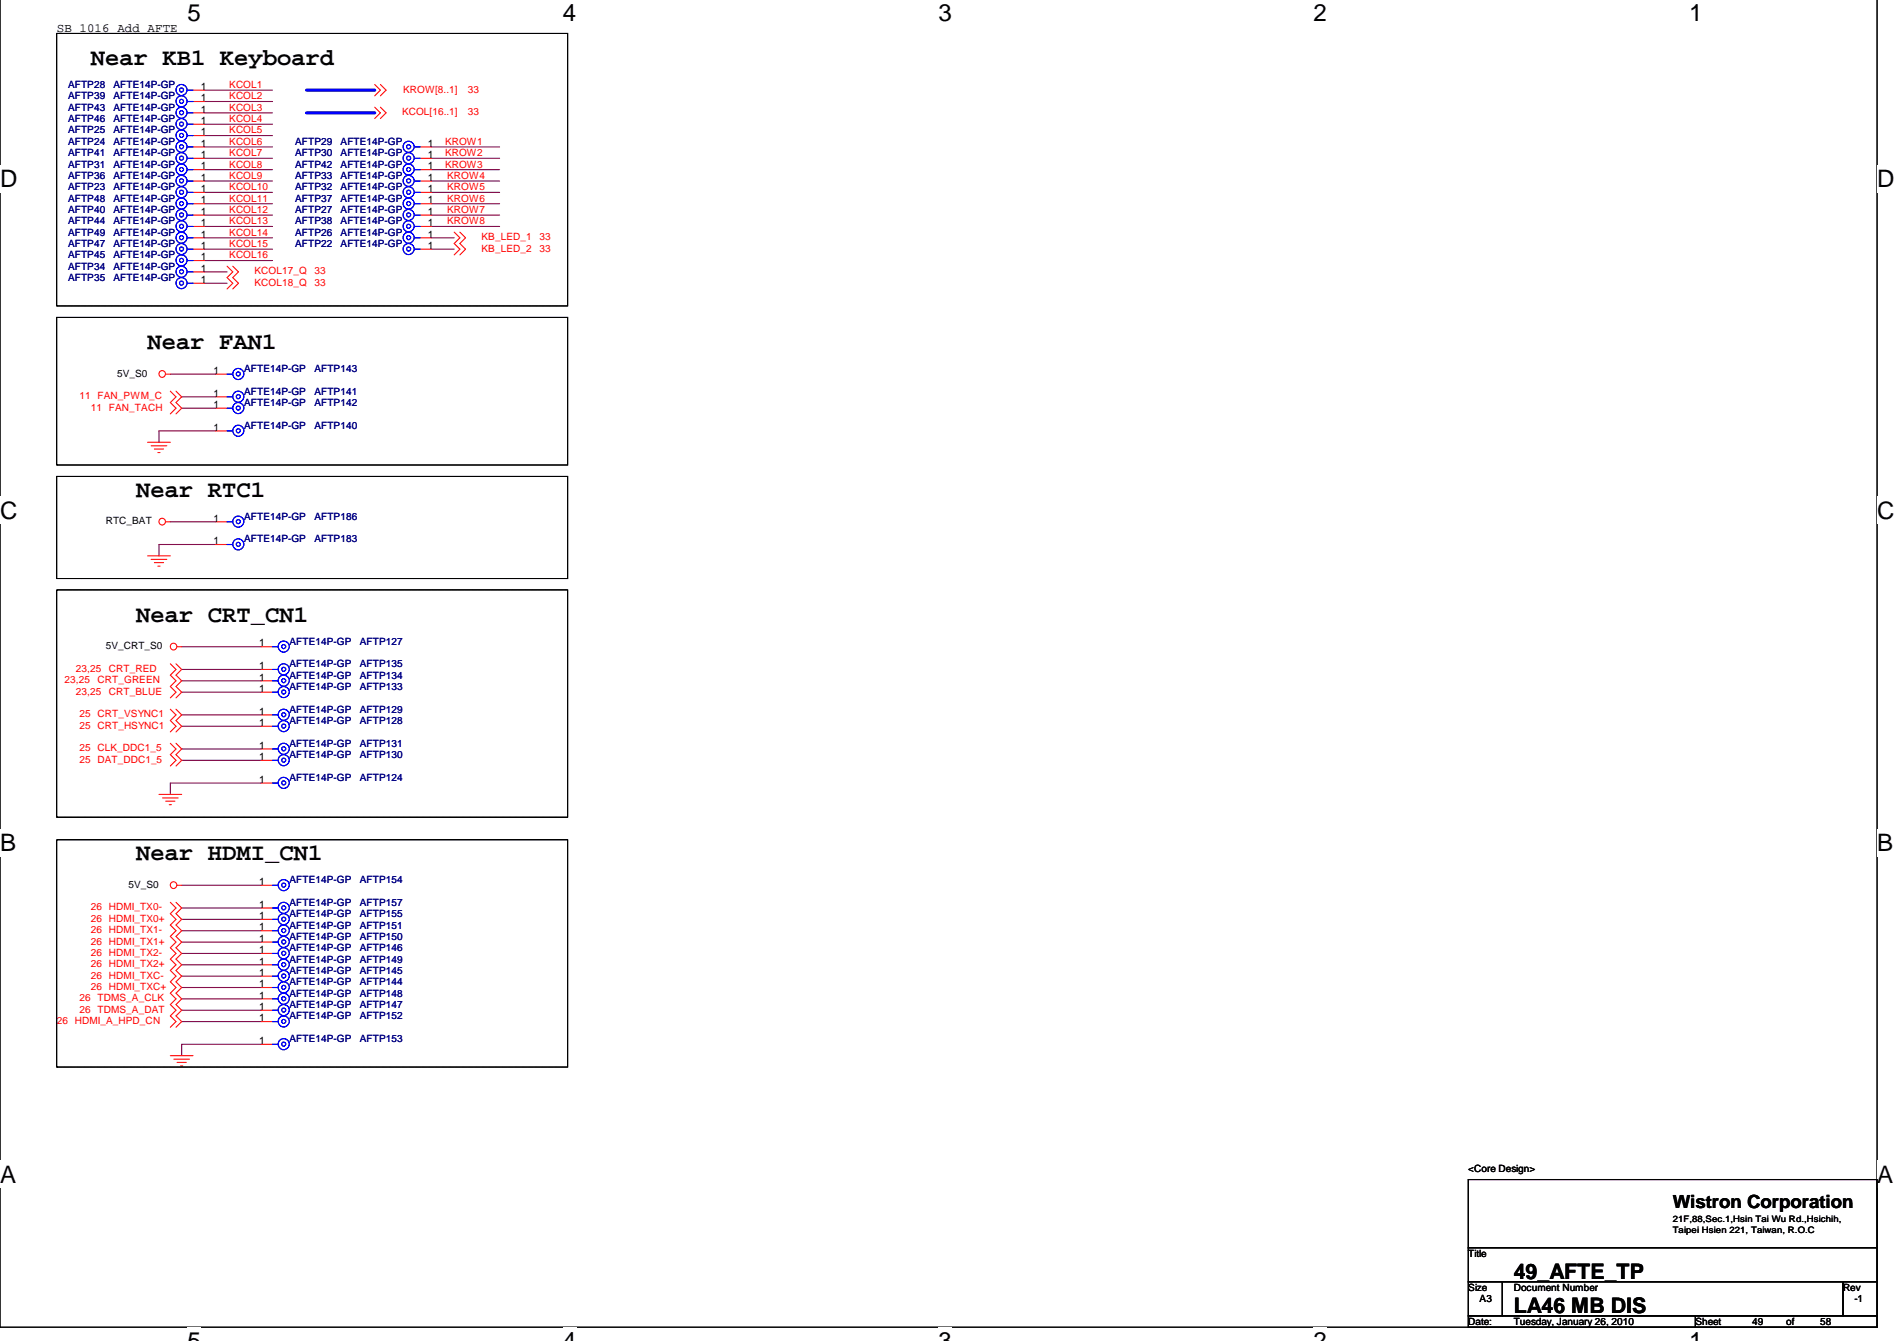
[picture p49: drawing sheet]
<svg xmlns="http://www.w3.org/2000/svg" width="297mm" height="210mm" viewBox="0 0 297 210" stroke-linecap="round" stroke-linejoin="round" font-family="sans-serif">
<defs><g id="words">
<g font-size="3.8">
<text x="29.4" y="3.3">5</text>
<text x="88.1" y="3.3">4</text>
<text x="146.9" y="3.3">3</text>
<text x="205.7" y="3.3">2</text>
<text x="264.5" y="3.3">1</text>
<text x="0" y="29.2">D</text>
<text x="293.9" y="29.2">D</text>
<text x="0" y="81.2">C</text>
<text x="293.9" y="81.2">C</text>
<text x="0" y="133.2">B</text>
<text x="293.9" y="133.2">B</text>
<text x="0" y="185.1">A</text>
<text x="293.9" y="185.1">A</text>
</g>
<g font-size="3.7">
<text x="14.2" y="10.2">Near KB1 Keyboard</text>
<text x="23.1" y="54.6">Near FAN1</text>
<text x="21.3" y="77.7">Near RTC1</text>
<text x="21.3" y="97.3">Near CRT_CN1</text>
<text x="21.3" y="134.6">Near HDMI_CN1</text>
</g>
<g font-size="3.3">
<text x="237" y="200.2">49_AFTE_TP</text>
<text x="237" y="205.5">LA46 MB DIS</text>
</g>
<text font-size="2.8" x="261.9" y="189">Wistron Corporation</text>
<text font-size="1.9" x="8.9" y="5">SB 1016 Add AFTE</text>
<g font-size="1.6" fill="#000080">
<text x="10.7" y="15.6">AFTP39</text>
<text x="10.7" y="17.3">AFTP43</text>
<text x="10.7" y="13.8">AFTP28</text>
<text x="17.8" y="15.6">AFTE14P-GP</text>
<text x="17.8" y="15.6">AFTE14P</text>
<text x="17.8" y="17.3">AFTE14P-GP</text>
<text x="17.8" y="17.3">AFTE14P</text>
<text x="17.8" y="13.8">AFTE14P-GP</text>
<text x="17.8" y="13.8">AFTE14P</text>
<text x="10.7" y="19.1">AFTP46</text>
<text x="10.7" y="20.9">AFTP25</text>
<text x="10.7" y="22.7">AFTP24</text>
<text x="17.8" y="19.1">AFTE14P-GP</text>
<text x="17.8" y="19.1">AFTE14P</text>
<text x="17.8" y="20.9">AFTE14P-GP</text>
<text x="17.8" y="20.9">AFTE14P</text>
<text x="17.8" y="22.7">AFTE14P-GP</text>
<text x="17.8" y="22.7">AFTE14P</text>
<text x="46.2" y="22.7">AFTP29</text>
<text x="53.3" y="22.7">AFTE14P-GP</text>
<text x="53.3" y="22.7">AFTE14P</text>
<text x="10.7" y="28">AFTP36</text>
<text x="10.7" y="29.8">AFTP23</text>
<text x="10.7" y="26.2">AFTP31</text>
<text x="10.7" y="24.4">AFTP41</text>
<text x="17.8" y="28">AFTE14P-GP</text>
<text x="17.8" y="28">AFTE14P</text>
<text x="17.8" y="29.8">AFTE14P-GP</text>
<text x="17.8" y="29.8">AFTE14P</text>
<text x="17.8" y="26.2">AFTE14P-GP</text>
<text x="17.8" y="26.2">AFTE14P</text>
<text x="17.8" y="24.4">AFTE14P-GP</text>
<text x="17.8" y="24.4">AFTE14P</text>
<text x="46.2" y="24.4">AFTP30</text>
<text x="46.2" y="26.2">AFTP42</text>
<text x="46.2" y="28">AFTP33</text>
<text x="46.2" y="29.8">AFTP32</text>
<text x="53.3" y="24.4">AFTE14P-GP</text>
<text x="53.3" y="24.4">AFTE14P</text>
<text x="53.3" y="26.2">AFTE14P-GP</text>
<text x="53.3" y="26.2">AFTE14P</text>
<text x="53.3" y="28">AFTE14P-GP</text>
<text x="53.3" y="28">AFTE14P</text>
<text x="53.3" y="29.8">AFTE14P-GP</text>
<text x="53.3" y="29.8">AFTE14P</text>
<text x="10.7" y="31.6">AFTP48</text>
<text x="10.7" y="33.3">AFTP40</text>
<text x="10.7" y="35.1">AFTP44</text>
<text x="17.8" y="31.6">AFTE14P-GP</text>
<text x="17.8" y="31.6">AFTE14P</text>
<text x="17.8" y="33.3">AFTE14P-GP</text>
<text x="17.8" y="33.3">AFTE14P</text>
<text x="17.8" y="35.1">AFTE14P-GP</text>
<text x="17.8" y="35.1">AFTE14P</text>
<text x="46.2" y="31.6">AFTP37</text>
<text x="46.2" y="33.3">AFTP27</text>
<text x="46.2" y="35.1">AFTP38</text>
<text x="53.3" y="31.6">AFTE14P-GP</text>
<text x="53.3" y="31.6">AFTE14P</text>
<text x="53.3" y="33.3">AFTE14P-GP</text>
<text x="53.3" y="33.3">AFTE14P</text>
<text x="53.3" y="35.1">AFTE14P-GP</text>
<text x="53.3" y="35.1">AFTE14P</text>
<text x="10.7" y="38.7">AFTP47</text>
<text x="10.7" y="36.9">AFTP49</text>
<text x="10.7" y="40.4">AFTP45</text>
<text x="17.8" y="38.7">AFTE14P-GP</text>
<text x="17.8" y="38.7">AFTE14P</text>
<text x="17.8" y="36.9">AFTE14P-GP</text>
<text x="17.8" y="36.9">AFTE14P</text>
<text x="17.8" y="40.4">AFTE14P-GP</text>
<text x="17.8" y="40.4">AFTE14P</text>
<text x="46.2" y="36.9">AFTP26</text>
<text x="46.2" y="38.7">AFTP22</text>
<text x="53.3" y="36.9">AFTE14P-GP</text>
<text x="53.3" y="36.9">AFTE14P</text>
<text x="53.3" y="38.7">AFTE14P-GP</text>
<text x="53.3" y="38.7">AFTE14P</text>
<text x="10.7" y="42.2">AFTP34</text>
<text x="10.7" y="44">AFTP35</text>
<text x="17.8" y="42.2">AFTE14P-GP</text>
<text x="17.8" y="42.2">AFTE14P</text>
<text x="17.8" y="44">AFTE14P-GP</text>
<text x="17.8" y="44">AFTE14P</text>
<text x="38.2" y="58.2">AFTE14P-GP</text>
<text x="49.2" y="58.2">AFTP143</text>
<text x="38.2" y="61.8">AFTE14P-GP</text>
<text x="38.2" y="63.6">AFTE14P-GP</text>
<text x="49.2" y="61.8">AFTP141</text>
<text x="49.2" y="63.6">AFTP142</text>
<text x="38.2" y="67.1">AFTE14P-GP</text>
<text x="49.2" y="67.1">AFTP140</text>
<text x="38.2" y="81.3">AFTE14P-GP</text>
<text x="49.2" y="81.3">AFTP186</text>
<text x="38.2" y="84.9">AFTE14P-GP</text>
<text x="49.2" y="84.9">AFTP183</text>
<text x="45.3" y="100.9">AFTE14P-GP</text>
<text x="56.3" y="100.9">AFTP127</text>
<text x="45.3" y="106.2">AFTE14P-GP</text>
<text x="45.3" y="104.5">AFTE14P-GP</text>
<text x="56.3" y="106.2">AFTP134</text>
<text x="56.3" y="104.5">AFTP135</text>
<text x="45.3" y="108">AFTE14P-GP</text>
<text x="45.3" y="111.6">AFTE14P-GP</text>
<text x="45.3" y="113.3">AFTE14P-GP</text>
<text x="56.3" y="108">AFTP133</text>
<text x="56.3" y="111.6">AFTP129</text>
<text x="56.3" y="113.3">AFTP128</text>
<text x="45.3" y="116.9">AFTE14P-GP</text>
<text x="45.3" y="118.7">AFTE14P-GP</text>
<text x="56.3" y="116.9">AFTP131</text>
<text x="56.3" y="118.7">AFTP130</text>
<text x="45.3" y="122.2">AFTE14P-GP</text>
<text x="56.3" y="122.2">AFTP124</text>
<text x="45.3" y="138.2">AFTE14P-GP</text>
<text x="45.3" y="141.8">AFTE14P-GP</text>
<text x="45.3" y="143.6">AFTE14P-GP</text>
<text x="56.3" y="138.2">AFTP154</text>
<text x="56.3" y="141.8">AFTP157</text>
<text x="56.3" y="143.6">AFTP155</text>
<text x="45.3" y="148.9">AFTE14P-GP</text>
<text x="45.3" y="145.3">AFTE14P-GP</text>
<text x="45.3" y="147.1">AFTE14P-GP</text>
<text x="56.3" y="148.9">AFTP146</text>
<text x="56.3" y="145.3">AFTP151</text>
<text x="56.3" y="147.1">AFTP150</text>
<text x="45.3" y="150.7">AFTE14P-GP</text>
<text x="45.3" y="154.2">AFTE14P-GP</text>
<text x="45.3" y="152.5">AFTE14P-GP</text>
<text x="56.3" y="150.7">AFTP149</text>
<text x="56.3" y="154.2">AFTP144</text>
<text x="56.3" y="152.5">AFTP145</text>
<text x="45.3" y="156">AFTE14P-GP</text>
<text x="45.3" y="157.8">AFTE14P-GP</text>
<text x="45.3" y="159.6">AFTE14P-GP</text>
<text x="56.3" y="156">AFTP148</text>
<text x="56.3" y="157.8">AFTP147</text>
<text x="56.3" y="159.6">AFTP152</text>
<text x="45.3" y="163.1">AFTE14P-GP</text>
<text x="56.3" y="163.1">AFTP153</text>
</g>
<g font-size="1.6">
<text x="31.5" y="15.8">1</text>
<text x="31.5" y="17.6">1</text>
<text x="31.5" y="14.1">1</text>
<text x="31.5" y="19.4">1</text>
<text x="31.5" y="21.2">1</text>
<text x="31.5" y="23">1</text>
<text x="67" y="23">1</text>
<text x="31.5" y="28.3">1</text>
<text x="31.5" y="26.5">1</text>
<text x="31.5" y="24.7">1</text>
<text x="67" y="24.7">1</text>
<text x="67" y="26.5">1</text>
<text x="67" y="28.3">1</text>
<text x="31.5" y="30.1">1</text>
<text x="31.5" y="31.8">1</text>
<text x="31.5" y="33.6">1</text>
<text x="31.5" y="35.4">1</text>
<text x="67" y="30.1">1</text>
<text x="67" y="31.8">1</text>
<text x="67" y="33.6">1</text>
<text x="67" y="35.4">1</text>
<text x="31.5" y="39">1</text>
<text x="31.5" y="37.2">1</text>
<text x="31.5" y="40.7">1</text>
<text x="67" y="37.2">1</text>
<text x="67" y="39">1</text>
<text x="31.5" y="42.5">1</text>
<text x="31.5" y="44.3">1</text>
<text x="18.3" y="58.9">5V_S0</text>
<text x="33.4" y="58.5">1</text>
<text x="33.4" y="62.1">1</text>
<text x="33.4" y="63.9">1</text>
<text x="33.4" y="67.4">1</text>
<text x="16.6" y="82.1">RTC_BAT</text>
<text x="33.4" y="81.6">1</text>
<text x="33.4" y="85.2">1</text>
<text x="16.6" y="101.6">5V_CRT_S0</text>
<text x="40.6" y="101.2">1</text>
<text x="40.6" y="106.5">1</text>
<text x="40.6" y="104.7">1</text>
<text x="40.6" y="108.3">1</text>
<text x="40.6" y="111.9">1</text>
<text x="40.6" y="113.6">1</text>
<text x="40.6" y="117.2">1</text>
<text x="40.6" y="119">1</text>
<text x="40.6" y="122.5">1</text>
<text x="20.1" y="139">5V_S0</text>
<text x="40.6" y="138.5">1</text>
<text x="40.6" y="142.1">1</text>
<text x="40.6" y="143.9">1</text>
<text x="40.6" y="149.2">1</text>
<text x="40.6" y="145.6">1</text>
<text x="40.6" y="147.4">1</text>
<text x="40.6" y="151">1</text>
<text x="40.6" y="154.5">1</text>
<text x="40.6" y="152.8">1</text>
<text x="40.6" y="156.3">1</text>
<text x="40.6" y="158.1">1</text>
<text x="40.6" y="159.9">1</text>
<text x="40.6" y="163.4">1</text>
<text x="229.9" y="183.4">&lt;Core Design&gt;</text>
<text x="229.9" y="196.7">Title</text>
<text x="229.9" y="202.1">Size</text>
<text x="231.7" y="203.8">A3</text>
<text x="237" y="202.1">Document Number</text>
<text x="288.6" y="202.1">Rev</text>
<text x="290.4" y="203.8">-1</text>
<text x="229.9" y="207.4">Date:</text>
<text x="237" y="207.4">Tuesday, January 26, 2010</text>
<text x="265.5" y="207.4">Sheet</text>
<text x="274.4" y="207.4">49</text>
<text x="279.7" y="207.4">of</text>
<text x="285" y="207.4">58</text>
</g>
<g font-size="1.6" fill="#f00">
<text x="35.9" y="17.3">KCOL3</text>
<text x="35.9" y="13.8">KCOL1</text>
<text x="35.9" y="15.6">KCOL2</text>
<text x="63.1" y="14.5">KROW[8..1]</text>
<text x="73.2" y="14.5">33</text>
<text x="35.9" y="20.9">KCOL5</text>
<text x="35.9" y="19.1">KCOL4</text>
<text x="35.9" y="22.7">KCOL6</text>
<text x="62.9" y="18">KCOL[16..1]</text>
<text x="69.7" y="22.7">KROW1</text>
<text x="73.2" y="18">33</text>
<text x="35.9" y="28">KCOL9</text>
<text x="35.9" y="24.4">KCOL7</text>
<text x="35.9" y="26.2">KCOL8</text>
<text x="35.9" y="29.8">KCOL10</text>
<text x="69.7" y="26.2">KROW3</text>
<text x="69.7" y="24.4">KROW2</text>
<text x="70" y="29.8">KROW5</text>
<text x="70" y="28">KROW4</text>
<text x="35.9" y="31.6">KCOL11</text>
<text x="35.9" y="33.3">KCOL12</text>
<text x="35.9" y="35.1">KCOL13</text>
<text x="70" y="35.1">KROW8</text>
<text x="70" y="31.6">KROW6</text>
<text x="70" y="33.3">KROW7</text>
<text x="35.9" y="40.4">KCOL16</text>
<text x="35.9" y="36.9">KCOL14</text>
<text x="35.9" y="38.7">KCOL15</text>
<text x="75.4" y="37.6">KB_LED_1</text>
<text x="75.4" y="39.4">KB_LED_2</text>
<text x="84.5" y="37.6">33</text>
<text x="84.5" y="39.4">33</text>
<text x="39.8" y="42.9">KCOL17_Q</text>
<text x="39.8" y="44.7">KCOL18_Q</text>
<text x="49.2" y="42.9">33</text>
<text x="49.2" y="44.7">33</text>
<text x="12.4" y="62.5">11 FAN_PWM_C</text>
<text x="14.2" y="64.3">11 FAN_TACH</text>
<text x="10.1" y="106.9">23,25</text>
<text x="11.9" y="105.2">23,25</text>
<text x="15.3" y="106.9">CRT_GREEN</text>
<text x="17.1" y="105.2">CRT_RED</text>
<text x="11.9" y="108.7">23,25</text>
<text x="12.4" y="112.3">25 CRT_VSYNC1</text>
<text x="17.1" y="108.7">CRT_BLUE</text>
<text x="12.4" y="114.1">25 CRT_HSYNC1</text>
<text x="12.4" y="117.6">25 CLK_DDC1_5</text>
<text x="12.4" y="119.4">25 DAT_DDC1_5</text>
<text x="14.2" y="142.5">26 HDMI_TX0-</text>
<text x="14.2" y="144.3">26 HDMI_TX0+</text>
<text x="14.2" y="146.1">26 HDMI_TX1-</text>
<text x="14.2" y="147.8">26 HDMI_TX1+</text>
<text x="14.2" y="149.6">26 HDMI_TX2-</text>
<text x="14.2" y="151.4">26 HDMI_TX2+</text>
<text x="14.2" y="153.2">26 HDMI_TXC-</text>
<text x="14.2" y="155">26 HDMI_TXC+</text>
<text x="8.9" y="160.3">26 HDMI_A_HPD_CN</text>
<text x="12.4" y="156.7">26 TDMS_A_CLK</text>
<text x="12.4" y="158.5">26 TDMS_A_DAT</text>
</g>
<g font-size="1.4">
<text x="261.9" y="191.3">21F,88,Sec.1,Hsin Tai Wu Rd.,Hsichih,</text>
<text x="261.9" y="193.1">Taipei Hsien 221, Taiwan, R.O.C</text>
</g>
</g></defs>
<path d="M0 -.1v207.8h293.9v-207.8" fill="none" stroke="#000" stroke-width=".17"/>
<g fill="#fff">
<path d="M29.4 -.1h2.1v4.2h-2.1z"/>
<path d="M29.4 207.7h2.1v2.2h-2.1z"/>
<path d="M88.1 -.1h2.2v4.2h-2.2z"/>
<path d="M88.1 207.7h2.2v2.2h-2.2z"/>
<path d="M146.9 -.1h2.2v4.2h-2.2z"/>
<path d="M146.9 207.7h2.2v2.2h-2.2z"/>
<path d="M205.7 -.1h2.1v4.2h-2.1z"/>
<path d="M205.7 207.7h2.1v2.2h-2.1z"/>
<path d="M264.5 -.1h2.1v4.2h-2.1z"/>
<path d="M264.5 207.7h2.1v2.2h-2.1z"/>
<path d="M0 25.8h2.8v4.3h-2.8z"/>
<path d="M293.9 25.8h2.8v4.3h-2.8z"/>
<path d="M0 77.8h2.8v4.2h-2.8z"/>
<path d="M293.9 77.8h2.8v4.2h-2.8z"/>
<path d="M0 129.8h2.5v4.2h-2.5z"/>
<path d="M293.9 129.8h2.6v4.2h-2.6z"/>
<path d="M0 181.7h2.5v4.2h-2.5z"/>
<path d="M293.9 181.7h2.6v4.2h-2.6z"/>
</g>
<g fill="none" stroke="#800040" stroke-width=".17">
<path d="M32 19.4h10.7M32 17.7h10.7M32 14.1h10.7M32 15.9h10.7M32 37.2h10.7M32 26.6h10.7M32 30.1h10.7M32 35.4h10.7M32 23h10.7M32 24.8h10.7M32 28.3h10.7M32 31.9h10.7"/>
<path d="M32 33.7h10.7M32 21.2h10.7M32 39h10.7M67.6 37.2h3.5M67.6 26.6h10.6M67.6 30.1h10.6M67.6 35.4h10.6M67.6 23h10.6M67.6 24.8h10.6M67.6 28.3h10.6M67.6 31.9h10.6M67.6 33.7h10.6"/>
<path d="M67.6 39h3.5M26.7 58.6h7.1M32 44.3h3.6M32 40.8h10.7M32 42.6h3.6M28.4 63.9h5.4M28.4 62.1h5.4M33.8 67.5h-8.9v1.7M26.7 81.7h7.1M33.8 85.2h-8.9v1.8M28.4 108.3h12.5M28.4 111.9h12.5"/>
<path d="M28.4 113.7h12.5M28.4 101.2h12.5M28.4 117.2h12.5M28.4 104.8h12.5M28.4 119h12.5M28.4 106.6h12.5M28.4 138.6h12.5M40.9 122.6h-14.2v1.7M28.4 143.9h12.5M28.4 154.6h12.5M28.4 145.7h12.5M28.4 156.4h12.5"/>
<path d="M28.4 147.5h12.5M28.4 158.1h12.5M28.4 149.2h12.5M28.4 159.9h12.5M28.4 151h12.5M28.4 142.1h12.5M28.4 152.8h12.5M40.9 163.5h-12.5v1.7"/>
</g>
<path d="M48 14.1h10.7M48 17.7h10.7" fill="none" stroke="#00f" stroke-width=".51"/>
<g fill="none" stroke="#f00" stroke-width=".17">
<path d="M30.2 15.9h1.8M30.2 17.7h1.8M30.2 19.4h1.8M30.2 14.1h1.8M58.7 13.2l.9 .9-.9 .9M58.7 16.8l.9 .9-.9 .9M59.6 13.2l.9 .9-.9 .9M59.6 16.8l.9 .9-.9 .9M30.2 24.8h1.8M30.2 28.3h1.8M30.2 26.6h1.8M30.2 30.1h1.8"/>
<path d="M30.2 31.9h1.8M30.2 39h1.8M30.2 33.7h1.8M30.2 35.4h1.8M30.2 37.2h1.8M30.2 23h1.8M30.2 21.2h1.8M65.8 24.8h1.8M65.8 28.3h1.8M65.8 26.6h1.8M65.8 30.1h1.8M65.8 31.9h1.8"/>
<path d="M65.8 39h1.8M65.8 33.7h1.8M65.8 35.4h1.8M65.8 37.2h1.8M65.8 23h1.8M71.1 36.3l.9 .9-.9 .9 .9 .9-.9 .9M72 36.3l.9 .9-.9 .9 .9 .9-.9 .9M26 58.6h.7M30.2 40.8h1.8M30.2 42.6h1.8M30.2 44.3h1.8M33.8 58.6h1.8"/>
<path d="M35.6 41.7l.8 .9-.8 .8 .8 .9-.8 .9M36.4 41.7l.9 .9-.9 .8 .9 .9-.9 .9M23.1 69.2h3.6M23.7 69.8h2.4M24.2 70.3h1.4M24.7 70.8h.4M26.7 61.2l.9 .9-.9 .9 .9 .9-.9 .9M27.6 61.2l.8 .9-.8 .9 .8 .9-.8 .9M33.8 62.1h1.8M33.8 63.9h1.8M33.8 67.5h1.8M23.1 87h3.6"/>
<path d="M23.7 87.6h2.4M24.2 88.1h1.4M24.7 88.6h.4M26 81.7h.7M33.8 81.7h1.8M33.8 85.2h1.8M26.7 103.9l.9 .9-.9 .9 .9 .9-.9 .9 .9 .8-.9 .9M26.7 111l.9 .9-.9 .9 .9 .9-.9 .9M26.7 116.3l.9 .9-.9 .9 .9 .9-.9 .9M27.6 103.9l.8 .9-.8 .9 .8 .9-.8 .9 .8 .8-.8 .9M27.6 111l.8 .9-.8 .9 .8 .9-.8 .9M27.6 116.3l.8 .9-.8 .9 .8 .9-.8 .9"/>
<path d="M27.7 101.2h.7M40.9 101.2h1.8M40.9 106.6h1.8M40.9 108.3h1.8M40.9 111.9h1.8M40.9 113.7h1.8M40.9 117.2h1.8M40.9 119h1.8M40.9 104.8h1.8M24.9 124.3h3.5M25.4 124.9h2.5M26 125.4h1.4"/>
<path d="M26.5 126h.3M27.7 138.6h.7M40.9 138.6h1.8M40.9 122.6h1.8M26.7 141.2l.9 .9-.9 .9 .9 .9-.9 .9 .9 .9-.9 .9 .9 .9-.9 .9 .9 .8-.9 .9 .9 .9-.9 .9 .9 .9-.9 .9 .9 .9-.9 .9 .9 .9-.9 .8 .9 .9-.9 .9 .9 .9-.9 .9M27.6 141.2l.8 .9-.8 .9 .8 .9-.8 .9 .8 .9-.8 .9 .8 .9-.8 .9 .8 .8-.8 .9 .8 .9-.8 .9 .8 .9-.8 .9 .8 .9-.8 .9 .8 .9-.8 .8 .8 .9-.8 .9 .8 .9-.8 .9M40.9 149.2h1.8M40.9 151h1.8M40.9 154.6h1.8M40.9 152.8h1.8M40.9 156.4h1.8M40.9 158.1h1.8"/>
<path d="M40.9 159.9h1.8M40.9 142.1h1.8M40.9 143.9h1.8M40.9 145.7h1.8M40.9 147.5h1.8M26.7 165.2h3.5M27.2 165.8h2.5M27.7 166.3h1.5M28.3 166.8h.3M40.9 163.5h1.8"/>
<circle cx="25.4" cy="58.5" r=".52"/>
<circle cx="25.4" cy="81.6" r=".52"/>
<circle cx="27.2" cy="101.2" r=".52"/>
<circle cx="27.2" cy="138.5" r=".52"/>
</g>
<path d="M229.9 184.6h64v10.7h-64zM229.9 195.3h64v5.3h-64zM229.9 200.6h5.3v5.4h-5.3zM229.9 206h35.6v1.7h-35.6zM235.2 200.6h53.4v5.4h-53.4zM265.5 206h28.4v1.7h-28.4zM288.6 200.6h5.3v5.4h-5.3z" fill="none" stroke="#000" stroke-width=".17"/>
<path d="M8.9 5.2h80v42.7h-80zM8.9 49.7h80v23.1h-80zM8.9 74.6h80v16h-80zM8.9 92.3h80v35.6h-80zM8.9 131.5h80v35.5h-80z" fill="none" stroke="#000" stroke-width=".16"/>
<g fill="none" stroke="#00f" stroke-width=".17">
<path d="M29.3 15.9h.9M29.3 17.7h.9M29.3 19.4h.9M29.3 14.1h.9M29.3 24.8h.9M29.3 28.3h.9M29.3 26.6h.9M29.3 30.1h.9M29.3 31.9h.9M29.3 39h.9M29.3 33.7h.9M29.3 35.4h.9"/>
<path d="M29.3 37.2h.9M29.3 23h.9M29.3 21.2h.9M64.9 24.8h.9M64.9 28.3h.9M64.9 26.6h.9M64.9 30.1h.9M64.9 31.9h.9M64.9 39h.9M64.9 33.7h.9M64.9 35.4h.9M64.9 37.2h.9"/>
<path d="M64.9 23h.9M29.3 40.8h.9M29.3 42.6h.9M29.3 44.3h.9M35.6 58.6h.8M35.6 62.1h.8M35.6 63.9h.8M35.6 67.5h.8M35.6 81.7h.8M35.6 85.2h.8M42.7 106.6h.9M42.7 108.3h.9"/>
<path d="M42.7 111.9h.9M42.7 113.7h.9M42.7 117.2h.9M42.7 119h.9M42.7 101.2h.9M42.7 104.8h.9M42.7 138.6h.9M42.7 122.6h.9M42.7 149.2h.9M42.7 151h.9M42.7 154.6h.9M42.7 152.8h.9"/>
<path d="M42.7 156.4h.9M42.7 158.1h.9M42.7 159.9h.9M42.7 142.1h.9M42.7 143.9h.9M42.7 145.7h.9M42.7 147.5h.9M42.7 163.5h.9"/>
<circle cx="28.4" cy="19.4" r=".32"/>
<circle cx="28.4" cy="14.1" r=".32"/>
<circle cx="28.4" cy="17.6" r=".32"/>
<circle cx="28.4" cy="15.9" r=".32"/>
<circle cx="28.4" cy="14.1" r=".87"/>
<circle cx="28.4" cy="19.4" r=".87"/>
<circle cx="28.4" cy="17.6" r=".87"/>
<circle cx="28.4" cy="15.9" r=".87"/>
<circle cx="28.4" cy="30.1" r=".32"/>
<circle cx="28.4" cy="35.4" r=".32"/>
<circle cx="28.4" cy="23" r=".32"/>
<circle cx="28.4" cy="28.3" r=".32"/>
<circle cx="28.4" cy="31.9" r=".32"/>
<circle cx="28.4" cy="39" r=".32"/>
<circle cx="28.4" cy="26.5" r=".32"/>
<circle cx="28.4" cy="21.2" r=".32"/>
<circle cx="28.4" cy="33.6" r=".32"/>
<circle cx="28.4" cy="37.2" r=".32"/>
<circle cx="28.4" cy="24.8" r=".32"/>
<circle cx="28.4" cy="24.7" r=".87"/>
<circle cx="28.4" cy="37.2" r=".87"/>
<circle cx="28.4" cy="23" r=".87"/>
<circle cx="28.4" cy="28.3" r=".87"/>
<circle cx="28.4" cy="35.4" r=".87"/>
<circle cx="28.4" cy="39" r=".87"/>
<circle cx="28.4" cy="31.9" r=".87"/>
<circle cx="28.4" cy="33.6" r=".87"/>
<circle cx="28.4" cy="21.2" r=".87"/>
<circle cx="28.4" cy="30.1" r=".87"/>
<circle cx="28.4" cy="26.5" r=".87"/>
<circle cx="64" cy="30.1" r=".32"/>
<circle cx="64" cy="35.4" r=".32"/>
<circle cx="64" cy="28.3" r=".32"/>
<circle cx="64" cy="23" r=".32"/>
<circle cx="64" cy="31.9" r=".32"/>
<circle cx="64" cy="39" r=".32"/>
<circle cx="64" cy="26.5" r=".32"/>
<circle cx="64" cy="33.6" r=".32"/>
<circle cx="64" cy="37.2" r=".32"/>
<circle cx="64" cy="24.8" r=".32"/>
<circle cx="64" cy="24.7" r=".87"/>
<circle cx="64" cy="37.2" r=".87"/>
<circle cx="64" cy="28.3" r=".87"/>
<circle cx="64" cy="23" r=".87"/>
<circle cx="64" cy="35.4" r=".87"/>
<circle cx="64" cy="31.9" r=".87"/>
<circle cx="64" cy="33.6" r=".87"/>
<circle cx="64" cy="39" r=".87"/>
<circle cx="64" cy="30.1" r=".87"/>
<circle cx="64" cy="26.5" r=".87"/>
<circle cx="28.4" cy="42.5" r=".32"/>
<circle cx="28.4" cy="44.3" r=".32"/>
<circle cx="28.4" cy="40.8" r=".32"/>
<circle cx="28.4" cy="40.8" r=".87"/>
<circle cx="28.4" cy="42.5" r=".87"/>
<circle cx="28.4" cy="44.3" r=".87"/>
<circle cx="37.3" cy="58.5" r=".32"/>
<circle cx="37.3" cy="58.5" r=".87"/>
<circle cx="37.3" cy="62.1" r=".32"/>
<circle cx="37.3" cy="67.4" r=".32"/>
<circle cx="37.3" cy="63.9" r=".32"/>
<circle cx="37.3" cy="62.1" r=".87"/>
<circle cx="37.3" cy="67.4" r=".87"/>
<circle cx="37.3" cy="63.9" r=".87"/>
<circle cx="37.3" cy="85.2" r=".32"/>
<circle cx="37.3" cy="81.6" r=".32"/>
<circle cx="37.3" cy="85.2" r=".87"/>
<circle cx="37.3" cy="81.6" r=".87"/>
<circle cx="44.4" cy="117.2" r=".32"/>
<circle cx="44.4" cy="104.8" r=".32"/>
<circle cx="44.4" cy="111.9" r=".32"/>
<circle cx="44.4" cy="119" r=".32"/>
<circle cx="44.4" cy="106.5" r=".32"/>
<circle cx="44.4" cy="108.3" r=".32"/>
<circle cx="44.4" cy="101.2" r=".32"/>
<circle cx="44.4" cy="113.7" r=".32"/>
<circle cx="44.4" cy="117.2" r=".87"/>
<circle cx="44.4" cy="104.8" r=".87"/>
<circle cx="44.4" cy="113.6" r=".87"/>
<circle cx="44.4" cy="111.9" r=".87"/>
<circle cx="44.4" cy="106.5" r=".87"/>
<circle cx="44.4" cy="119" r=".87"/>
<circle cx="44.4" cy="101.2" r=".87"/>
<circle cx="44.4" cy="108.3" r=".87"/>
<circle cx="44.4" cy="122.5" r=".32"/>
<circle cx="44.4" cy="138.5" r=".32"/>
<circle cx="44.4" cy="122.5" r=".87"/>
<circle cx="44.4" cy="138.5" r=".87"/>
<circle cx="44.4" cy="151" r=".32"/>
<circle cx="44.4" cy="147.4" r=".32"/>
<circle cx="44.4" cy="158.1" r=".32"/>
<circle cx="44.4" cy="142.1" r=".32"/>
<circle cx="44.4" cy="145.7" r=".32"/>
<circle cx="44.4" cy="154.5" r=".32"/>
<circle cx="44.4" cy="152.8" r=".32"/>
<circle cx="44.4" cy="149.2" r=".32"/>
<circle cx="44.4" cy="159.9" r=".32"/>
<circle cx="44.4" cy="156.3" r=".32"/>
<circle cx="44.4" cy="143.9" r=".32"/>
<circle cx="44.4" cy="143.9" r=".87"/>
<circle cx="44.4" cy="156.3" r=".87"/>
<circle cx="44.4" cy="159.9" r=".87"/>
<circle cx="44.4" cy="147.4" r=".87"/>
<circle cx="44.4" cy="151" r=".87"/>
<circle cx="44.4" cy="152.8" r=".87"/>
<circle cx="44.4" cy="154.5" r=".87"/>
<circle cx="44.4" cy="142.1" r=".87"/>
<circle cx="44.4" cy="145.7" r=".87"/>
<circle cx="44.4" cy="158.1" r=".87"/>
<circle cx="44.4" cy="149.2" r=".87"/>
<circle cx="44.4" cy="163.4" r=".32"/>
<circle cx="44.4" cy="163.4" r=".87"/>
</g>
<use href="#words"/>
</svg>
